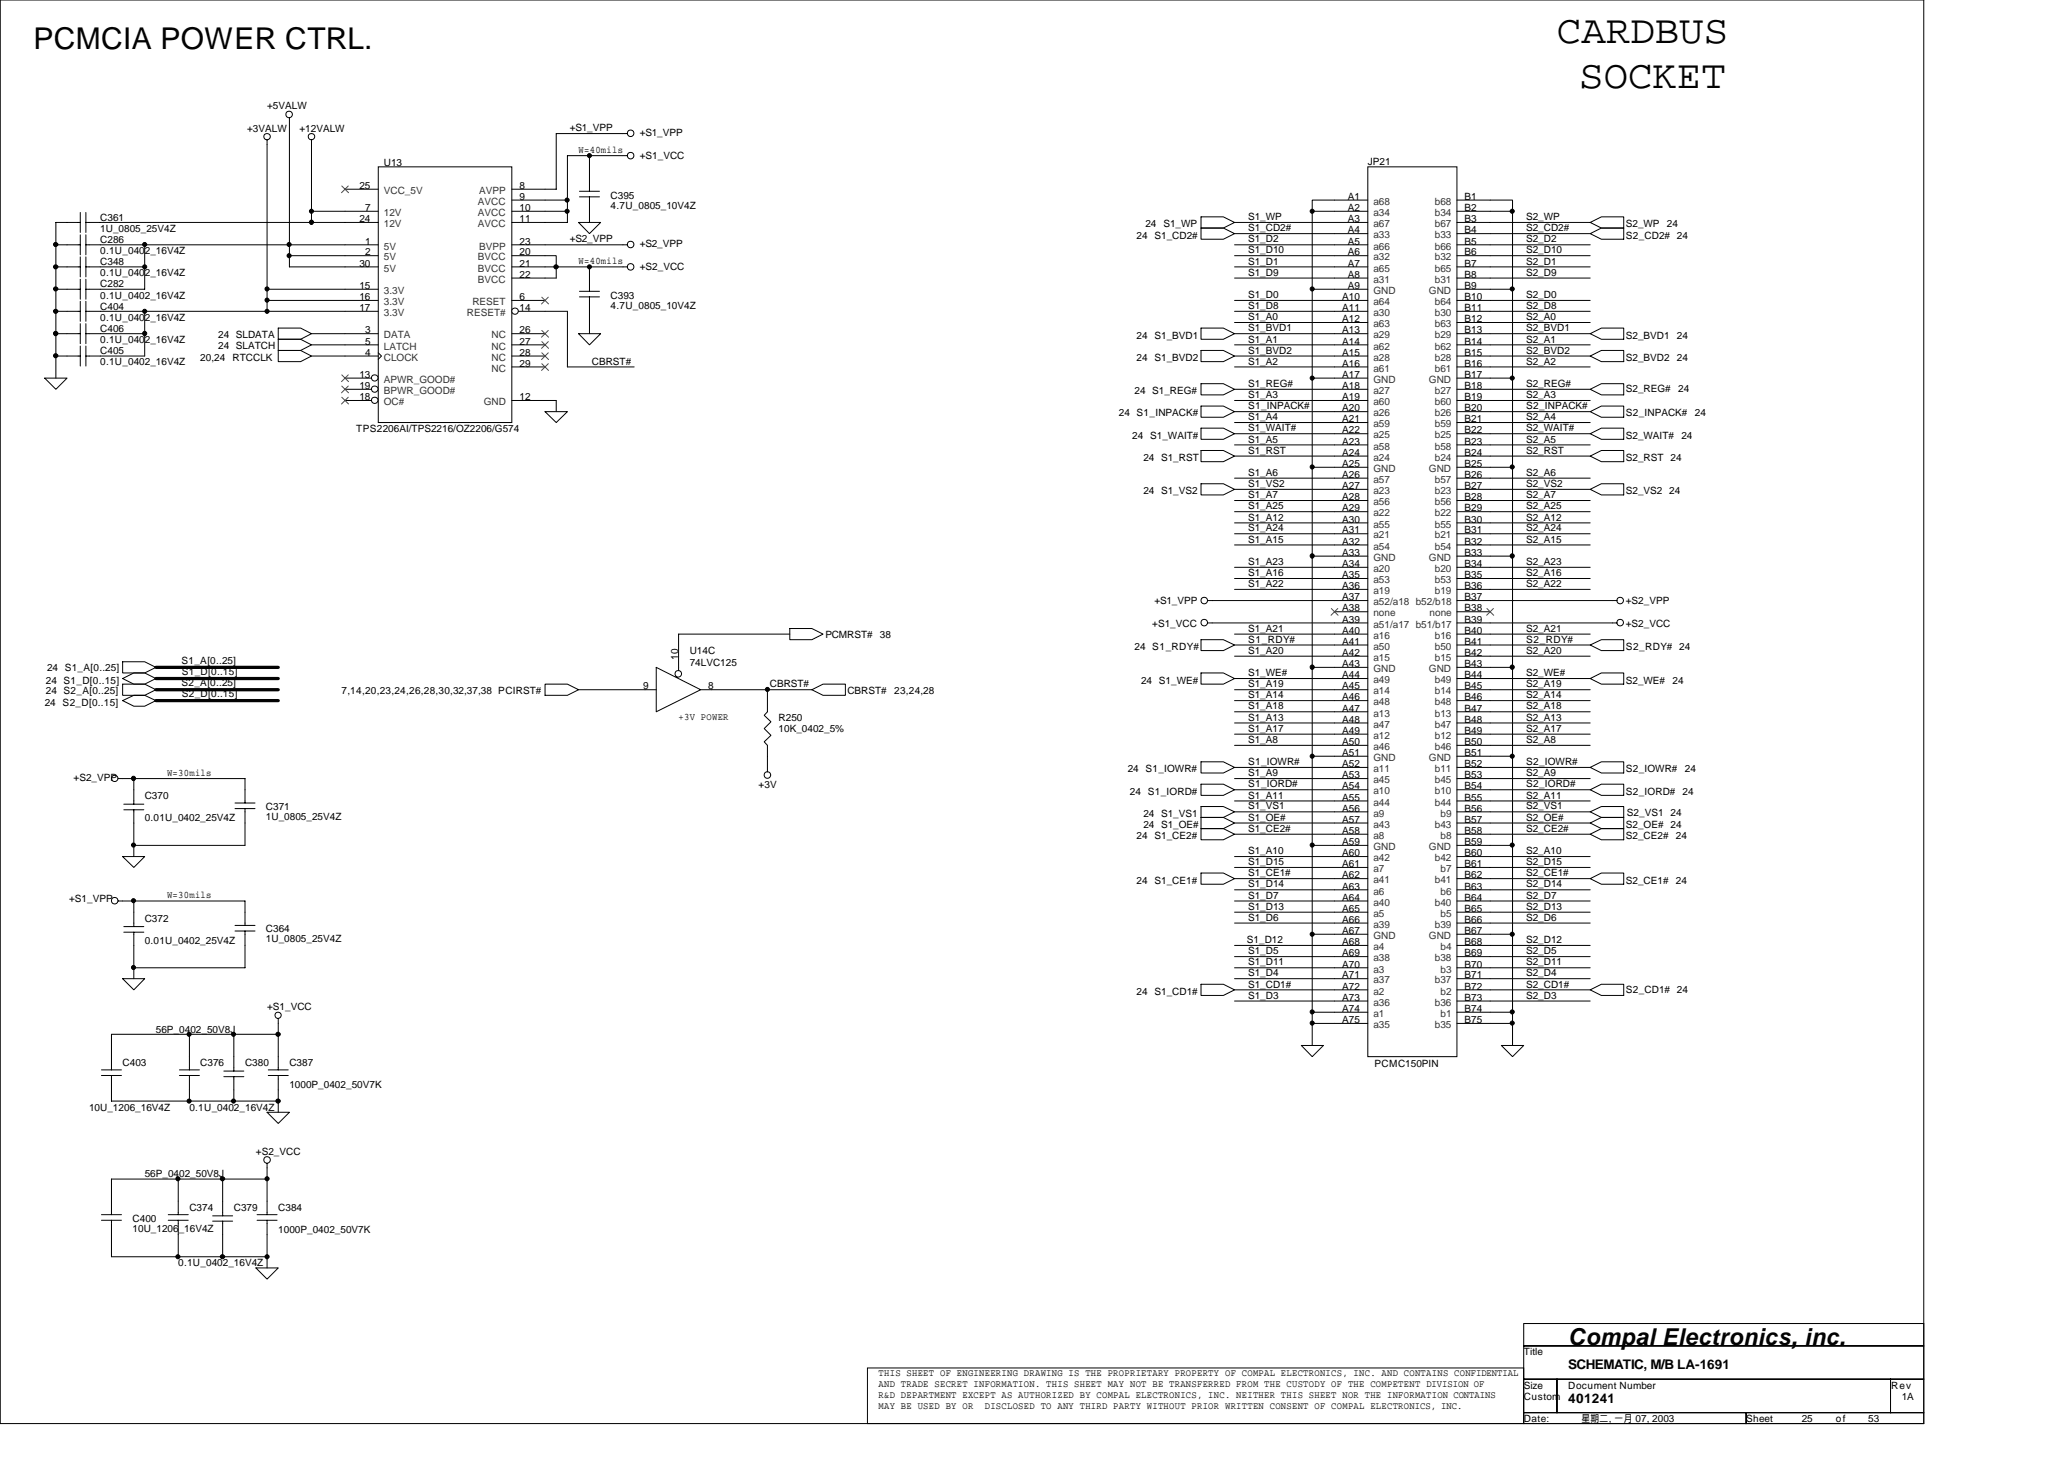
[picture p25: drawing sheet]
<svg xmlns="http://www.w3.org/2000/svg" width="297mm" height="210mm" viewBox="0 0 297 210" stroke-linecap="round" stroke-linejoin="round" font-family="sans-serif">
<defs><g id="words">
<g font-size="5.8">
<text x="224.1" y="6.2">CARDBUS</text>
<text x="227.3" y="12.6">SOCKET</text>
</g>
<text font-size="4.3" x="4.8" y="7.1">PCMCIA POWER CTRL.</text>
<text font-size="3.3" x="225.7" y="193.5">Compal Electronics, inc.</text>
<g font-size="1.9">
<text x="225.7" y="197">SCHEMATIC, M/B LA-1691</text>
<text x="225.7" y="201.8">401241</text>
</g>
<g font-size="1.4">
<text x="38.4" y="15.7">+5VALW</text>
<text x="35.6" y="19">+3VALW</text>
<text x="43.1" y="19">+12VALW</text>
<text x="55.2" y="23.9">U13</text>
<text x="82" y="18.9">+S1_VPP</text>
<text x="83.3" y="22">W=40mils</text>
<text x="92.1" y="22.8">+S1_VCC</text>
<text x="92.1" y="19.6">+S1_VPP</text>
<text x="196.8" y="23.7">JP21</text>
<text x="51.7" y="27.2">25</text>
<text x="74.8" y="28.7">9</text>
<text x="74.8" y="27.2">8</text>
<text x="87.9" y="28.6">C395</text>
<text x="194" y="28.7">A1</text>
<text x="210.8" y="28.7">B1</text>
<text x="14.4" y="31.7">C361</text>
<text x="14.4" y="33.4">1U_0805_25V4Z</text>
<text x="14.4" y="35">C286</text>
<text x="51.7" y="32">24</text>
<text x="52.5" y="35.2">1</text>
<text x="52.5" y="30.4">7</text>
<text x="74.8" y="30.4">10</text>
<text x="74.8" y="32">11</text>
<text x="74.8" y="35.2">23</text>
<text x="82" y="34.9">+S2_VPP</text>
<text x="87.9" y="30">4.7U_0805_10V4Z</text>
<text x="92.1" y="35.6">+S2_VPP</text>
<text x="163.6" y="34.3">24 S1_CD2#</text>
<text x="164.8" y="32.7">24 S1_WP</text>
<text x="179.6" y="33.3">S1_CD2#</text>
<text x="179.6" y="34.9">S1_D2</text>
<text x="179.6" y="31.7">S1_WP</text>
<text x="194" y="35.2">A5</text>
<text x="194" y="33.6">A4</text>
<text x="194" y="32">A3</text>
<text x="194" y="30.4">A2</text>
<text x="210.8" y="35.2">B5</text>
<text x="210.8" y="33.6">B4</text>
<text x="210.8" y="32">B3</text>
<text x="210.8" y="30.4">B2</text>
<text x="219.6" y="33.3">S2_CD2#</text>
<text x="219.6" y="34.9">S2_D2</text>
<text x="219.6" y="31.7">S2_WP</text>
<text x="234" y="34.3">S2_CD2# 24</text>
<text x="234" y="32.7">S2_WP</text>
<text x="239.9" y="32.7">24</text>
<text x="14.4" y="38.1">C348</text>
<text x="14.4" y="39.8">0.1U_0402_16V4Z</text>
<text x="14.4" y="41.4">C282</text>
<text x="14.4" y="36.6">0.1U_0402_16V4Z</text>
<text x="51.7" y="38.4">30</text>
<text x="51.7" y="41.6">15</text>
<text x="52.5" y="36.7">2</text>
<text x="74.8" y="36.7">20</text>
<text x="74.8" y="38.4">21</text>
<text x="74.8" y="40">22</text>
<text x="83.3" y="38">W=40mils</text>
<text x="92.1" y="38.8">+S2_VCC</text>
<text x="179.6" y="38.1">S1_D1</text>
<text x="179.6" y="36.4">S1_D10</text>
<text x="179.6" y="39.7">S1_D9</text>
<text x="194" y="40">A8</text>
<text x="194" y="38.4">A7</text>
<text x="194" y="36.7">A6</text>
<text x="194" y="41.6">A9</text>
<text x="210.8" y="40">B8</text>
<text x="210.8" y="38.4">B7</text>
<text x="210.8" y="36.7">B6</text>
<text x="210.8" y="41.6">B9</text>
<text x="219.6" y="36.4">S2_D10</text>
<text x="219.6" y="38.1">S2_D1</text>
<text x="219.6" y="39.7">S2_D9</text>
<text x="14.4" y="43">0.1U_0402_16V4Z</text>
<text x="14.4" y="47.8">C406</text>
<text x="14.4" y="44.6">C404</text>
<text x="14.4" y="46.1">0.1U_0402_16V4Z</text>
<text x="51.7" y="43.2">16</text>
<text x="51.7" y="44.7">17</text>
<text x="52.5" y="48">3</text>
<text x="74.8" y="44.7">14</text>
<text x="74.8" y="48">26</text>
<text x="74.8" y="43.2">6</text>
<text x="87.9" y="43">C393</text>
<text x="87.9" y="44.4">4.7U_0805_10V4Z</text>
<text x="179.6" y="46.1">S1_A0</text>
<text x="179.6" y="47.7">S1_BVD1</text>
<text x="179.6" y="42.9">S1_D0</text>
<text x="179.6" y="44.4">S1_D8</text>
<text x="193.2" y="48">A13</text>
<text x="193.2" y="46.4">A12</text>
<text x="193.2" y="44.7">A11</text>
<text x="193.2" y="43.2">A10</text>
<text x="210.8" y="48">B13</text>
<text x="210.8" y="46.4">B12</text>
<text x="210.8" y="44.7">B11</text>
<text x="210.8" y="43.2">B10</text>
<text x="219.6" y="46.1">S2_A0</text>
<text x="219.6" y="44.4">S2_D8</text>
<text x="219.6" y="42.9">S2_D0</text>
<text x="219.6" y="47.7">S2_BVD1</text>
<text x="14.4" y="49.4">0.1U_0402_16V4Z</text>
<text x="14.4" y="51">C405</text>
<text x="14.4" y="52.6">0.1U_0402_16V4Z</text>
<text x="28.8" y="51.9">20,24</text>
<text x="31.4" y="48.6">24 SLDATA</text>
<text x="31.4" y="50.2">24 SLATCH</text>
<text x="33.5" y="51.9">RTCCLK</text>
<text x="52.5" y="49.6">5</text>
<text x="52.5" y="51.2">4</text>
<text x="74.8" y="49.6">27</text>
<text x="74.8" y="51.2">28</text>
<text x="74.8" y="52.7">29</text>
<text x="85.2" y="52.5">CBRST#</text>
<text x="163.6" y="51.9">24 S1_BVD2</text>
<text x="163.6" y="48.7">24 S1_BVD1</text>
<text x="179.6" y="50.9">S1_BVD2</text>
<text x="179.6" y="49.3">S1_A1</text>
<text x="179.6" y="52.5">S1_A2</text>
<text x="193.2" y="52.7">A16</text>
<text x="193.2" y="51.2">A15</text>
<text x="193.2" y="49.6">A14</text>
<text x="210.8" y="52.7">B16</text>
<text x="210.8" y="51.2">B15</text>
<text x="210.8" y="49.6">B14</text>
<text x="219.6" y="52.5">S2_A2</text>
<text x="219.6" y="50.9">S2_BVD2</text>
<text x="219.6" y="49.3">S2_A1</text>
<text x="234" y="48.7">S2_BVD1</text>
<text x="234" y="51.9">S2_BVD2</text>
<text x="241.3" y="48.7">24</text>
<text x="241.3" y="51.9">24</text>
<text x="51.7" y="56">19</text>
<text x="51.7" y="54.4">13</text>
<text x="51.7" y="57.6">18</text>
<text x="74.8" y="57.6">12</text>
<text x="161" y="59.9">24 S1_INPACK#</text>
<text x="163.3" y="56.7">24 S1_REG#</text>
<text x="179.6" y="55.7">S1_REG#</text>
<text x="179.6" y="58.9">S1_INPACK#</text>
<text x="179.6" y="57.3">S1_A3</text>
<text x="193.2" y="54.4">A17</text>
<text x="193.2" y="59.2">A20</text>
<text x="193.2" y="57.6">A19</text>
<text x="193.2" y="56">A18</text>
<text x="210.8" y="54.4">B17</text>
<text x="210.8" y="59.2">B20</text>
<text x="210.8" y="57.6">B19</text>
<text x="210.8" y="56">B18</text>
<text x="219.6" y="58.9">S2_INPACK#</text>
<text x="219.6" y="57.3">S2_A3</text>
<text x="219.6" y="55.7">S2_REG#</text>
<text x="234" y="56.4">S2_REG#</text>
<text x="234" y="59.9">S2_INPACK#</text>
<text x="241.5" y="56.4">24</text>
<text x="243.9" y="59.9">24</text>
<text x="51.3" y="62.1">TPS2206AI/TPS2216/OZ2206/G574</text>
<text x="162.9" y="63.1">24 S1_WAIT#</text>
<text x="179.6" y="65.3">S1_RST</text>
<text x="179.6" y="63.7">S1_A5</text>
<text x="179.6" y="60.5">S1_A4</text>
<text x="179.6" y="62.1">S1_WAIT#</text>
<text x="193.2" y="65.6">A24</text>
<text x="193.2" y="64">A23</text>
<text x="193.2" y="62.4">A22</text>
<text x="193.2" y="60.7">A21</text>
<text x="210.8" y="65.6">B24</text>
<text x="210.8" y="64">B23</text>
<text x="210.8" y="62.4">B22</text>
<text x="210.8" y="60.7">B21</text>
<text x="219.6" y="65.3">S2_RST</text>
<text x="219.6" y="62.1">S2_WAIT#</text>
<text x="219.6" y="60.5">S2_A4</text>
<text x="219.6" y="63.7">S2_A5</text>
<text x="234" y="63.1">S2_WAIT#</text>
<text x="242" y="63.1">24</text>
<text x="164.5" y="66.3">24 S1_RST</text>
<text x="164.5" y="71.1">24 S1_VS2</text>
<text x="179.6" y="70.1">S1_VS2</text>
<text x="179.6" y="71.7">S1_A7</text>
<text x="179.6" y="68.5">S1_A6</text>
<text x="193.2" y="67.2">A25</text>
<text x="193.2" y="72">A28</text>
<text x="193.2" y="70.4">A27</text>
<text x="193.2" y="68.7">A26</text>
<text x="210.8" y="67.2">B25</text>
<text x="210.8" y="72">B28</text>
<text x="210.8" y="70.4">B27</text>
<text x="210.8" y="68.7">B26</text>
<text x="219.6" y="70.1">S2_VS2</text>
<text x="219.6" y="71.7">S2_A7</text>
<text x="219.6" y="68.5">S2_A6</text>
<text x="234" y="71.1">S2_VS2 24</text>
<text x="234" y="66.3">S2_RST 24</text>
<text x="179.6" y="73.3">S1_A25</text>
<text x="179.6" y="74.9">S1_A12</text>
<text x="179.6" y="76.5">S1_A24</text>
<text x="193.2" y="76.8">A31</text>
<text x="193.2" y="75.2">A30</text>
<text x="193.2" y="73.6">A29</text>
<text x="210.8" y="76.8">B31</text>
<text x="210.8" y="75.2">B30</text>
<text x="210.8" y="73.6">B29</text>
<text x="219.6" y="74.9">S2_A12</text>
<text x="219.6" y="73.3">S2_A25</text>
<text x="219.6" y="76.5">S2_A24</text>
<text x="179.6" y="78.1">S1_A15</text>
<text x="179.6" y="82.9">S1_A16</text>
<text x="179.6" y="81.3">S1_A23</text>
<text x="193.2" y="80">A33</text>
<text x="193.2" y="83.2">A35</text>
<text x="193.2" y="81.6">A34</text>
<text x="193.2" y="78.4">A32</text>
<text x="210.8" y="80">B33</text>
<text x="210.8" y="83.2">B35</text>
<text x="210.8" y="81.6">B34</text>
<text x="210.8" y="78.4">B32</text>
<text x="219.6" y="82.9">S2_A16</text>
<text x="219.6" y="78.1">S2_A15</text>
<text x="219.6" y="81.3">S2_A23</text>
<text x="166.2" y="87">+S1_VPP</text>
<text x="179.6" y="84.5">S1_A22</text>
<text x="193.2" y="89.6">A39</text>
<text x="193.2" y="88">A38</text>
<text x="193.2" y="86.4">A37</text>
<text x="193.2" y="84.8">A36</text>
<text x="210.8" y="89.6">B39</text>
<text x="210.8" y="86.4">B37</text>
<text x="210.8" y="84.8">B36</text>
<text x="210.8" y="88">B38</text>
<text x="219.6" y="84.5">S2_A22</text>
<text x="234" y="87">+S2_VPP</text>
<text x="26.1" y="95.5">S1_A[0..25]</text>
<text x="97.6" y="94.9" transform="rotate(-90 97.6 94.9)">10</text>
<text x="99.3" y="94.1">U14C</text>
<text x="99.3" y="95.8">74LVC125</text>
<text x="118.8" y="91.8">PCMRST#</text>
<text x="126.6" y="91.8">38</text>
<text x="163.3" y="93.5">24 S1_RDY#</text>
<text x="165.8" y="90.2">+S1_VCC</text>
<text x="179.6" y="90.9">S1_A21</text>
<text x="179.6" y="94.1">S1_A20</text>
<text x="179.6" y="92.5">S1_RDY#</text>
<text x="193.2" y="96">A43</text>
<text x="193.2" y="94.4">A42</text>
<text x="193.2" y="91.2">A40</text>
<text x="193.2" y="92.8">A41</text>
<text x="210.8" y="96">B43</text>
<text x="210.8" y="94.4">B42</text>
<text x="210.8" y="91.2">B40</text>
<text x="210.8" y="92.8">B41</text>
<text x="219.6" y="92.5">S2_RDY#</text>
<text x="219.6" y="94.1">S2_A20</text>
<text x="219.6" y="90.9">S2_A21</text>
<text x="234" y="93.5">S2_RDY# 24</text>
<text x="234" y="90.2">+S2_VCC</text>
<text x="6.4" y="101.5">24 S2_D[0..15]</text>
<text x="6.6" y="98.3">24 S1_D[0..15]</text>
<text x="6.6" y="99.8">24 S2_A[0..25]</text>
<text x="6.8" y="96.6">24 S1_A[0..25]</text>
<text x="26.1" y="98.8">S2_A[0..25]</text>
<text x="26.2" y="100.3">S2_D[0..15]</text>
<text x="26.2" y="97.2">S1_D[0..15]</text>
<text x="49.1" y="99.8">7,14,20,23,24,26,28,30,32,37,38 PCIRST#</text>
<text x="92.5" y="99.2">9</text>
<text x="101.9" y="99.2">8</text>
<text x="110.8" y="98.9">CBRST#</text>
<text x="122" y="99.8">CBRST#</text>
<text x="128.7" y="99.8">23,24,28</text>
<text x="164.2" y="98.3">24 S1_WE#</text>
<text x="179.6" y="98.9">S1_A19</text>
<text x="179.6" y="97.3">S1_WE#</text>
<text x="179.6" y="100.5">S1_A14</text>
<text x="193.2" y="99.2">A45</text>
<text x="193.2" y="100.8">A46</text>
<text x="193.2" y="97.6">A44</text>
<text x="210.8" y="99.2">B45</text>
<text x="210.8" y="100.8">B46</text>
<text x="210.8" y="97.6">B44</text>
<text x="219.6" y="98.9">S2_A19</text>
<text x="219.6" y="100.5">S2_A14</text>
<text x="219.6" y="97.3">S2_WE#</text>
<text x="234" y="98.3">S2_WE#</text>
<text x="240.7" y="98.3">24</text>
<text x="97.7" y="103.6">+3V POWER</text>
<text x="112.1" y="103.8">R250</text>
<text x="112.1" y="105.4">10K_0402_5%</text>
<text x="179.6" y="106.9">S1_A8</text>
<text x="179.6" y="103.7">S1_A13</text>
<text x="179.6" y="102.1">S1_A18</text>
<text x="179.6" y="105.3">S1_A17</text>
<text x="193.2" y="105.6">A49</text>
<text x="193.2" y="107.2">A50</text>
<text x="193.2" y="102.4">A47</text>
<text x="193.2" y="104">A48</text>
<text x="210.8" y="105.6">B49</text>
<text x="210.8" y="107.2">B50</text>
<text x="210.8" y="102.4">B47</text>
<text x="210.8" y="104">B48</text>
<text x="219.6" y="102.1">S2_A18</text>
<text x="219.6" y="106.9">S2_A8</text>
<text x="219.6" y="105.3">S2_A17</text>
<text x="219.6" y="103.7">S2_A13</text>
<text x="10.6" y="112.4">+S2_VPP</text>
<text x="24" y="111.6">W=30mils</text>
<text x="109.2" y="113.4">+3V</text>
<text x="162.3" y="111.1">24 S1_IOWR#</text>
<text x="179.6" y="113.3">S1_IORD#</text>
<text x="179.6" y="110.1">S1_IOWR#</text>
<text x="179.6" y="111.7">S1_A9</text>
<text x="193.2" y="113.6">A54</text>
<text x="193.2" y="108.8">A51</text>
<text x="193.2" y="110.4">A52</text>
<text x="193.2" y="112">A53</text>
<text x="210.8" y="113.6">B54</text>
<text x="210.8" y="108.8">B51</text>
<text x="210.8" y="110.4">B52</text>
<text x="210.8" y="112">B53</text>
<text x="219.6" y="113.3">S2_IORD#</text>
<text x="219.6" y="111.7">S2_A9</text>
<text x="219.6" y="110.1">S2_IOWR#</text>
<text x="234" y="111.1">S2_IOWR#</text>
<text x="242.5" y="111.1">24</text>
<text x="20.8" y="115">C370</text>
<text x="20.8" y="118.2">0.01U_0402_25V4Z</text>
<text x="38.3" y="116.6">C371</text>
<text x="38.3" y="118">1U_0805_25V4Z</text>
<text x="162.6" y="114.3">24 S1_IORD#</text>
<text x="164.5" y="119.1">24 S1_OE#</text>
<text x="164.5" y="117.5">24 S1_VS1</text>
<text x="179.6" y="116.5">S1_VS1</text>
<text x="179.6" y="119.7">S1_CE2#</text>
<text x="179.6" y="114.9">S1_A11</text>
<text x="179.6" y="118.1">S1_OE#</text>
<text x="193.2" y="120">A58</text>
<text x="193.2" y="116.8">A56</text>
<text x="193.2" y="118.4">A57</text>
<text x="193.2" y="115.2">A55</text>
<text x="210.8" y="118.4">B57</text>
<text x="210.8" y="115.2">B55</text>
<text x="210.8" y="120">B58</text>
<text x="210.8" y="116.8">B56</text>
<text x="219.6" y="116.5">S2_VS1</text>
<text x="219.6" y="119.7">S2_CE2#</text>
<text x="219.6" y="114.9">S2_A11</text>
<text x="219.6" y="118.1">S2_OE#</text>
<text x="234" y="114.3">S2_IORD#</text>
<text x="234" y="119.1">S2_OE# 24</text>
<text x="234.1" y="117.4">S2_VS1 24</text>
<text x="242.1" y="114.3">24</text>
<text x="163.6" y="120.7">24 S1_CE2#</text>
<text x="179.6" y="124.5">S1_D15</text>
<text x="179.6" y="122.9">S1_A10</text>
<text x="193.2" y="124.8">A61</text>
<text x="193.2" y="121.6">A59</text>
<text x="193.2" y="123.2">A60</text>
<text x="210.8" y="121.6">B59</text>
<text x="210.8" y="123.2">B60</text>
<text x="210.8" y="124.8">B61</text>
<text x="219.6" y="122.9">S2_A10</text>
<text x="219.6" y="124.5">S2_D15</text>
<text x="234" y="120.7">S2_CE2#</text>
<text x="241.2" y="120.7">24</text>
<text x="9.9" y="129.8">+S1_VPP</text>
<text x="24" y="129.2">W=30mils</text>
<text x="163.6" y="127.1">24 S1_CE1#</text>
<text x="179.6" y="129.3">S1_D7</text>
<text x="179.6" y="127.7">S1_D14</text>
<text x="179.6" y="130.9">S1_D13</text>
<text x="179.6" y="126.1">S1_CE1#</text>
<text x="193.2" y="131.2">A65</text>
<text x="193.2" y="128">A63</text>
<text x="193.2" y="129.6">A64</text>
<text x="193.2" y="126.4">A62</text>
<text x="210.8" y="129.6">B64</text>
<text x="210.8" y="126.4">B62</text>
<text x="210.8" y="131.2">B65</text>
<text x="210.8" y="128">B63</text>
<text x="219.6" y="129.3">S2_D7</text>
<text x="219.6" y="126.1">S2_CE1#</text>
<text x="219.6" y="130.9">S2_D13</text>
<text x="219.6" y="127.7">S2_D14</text>
<text x="234" y="127.1">S2_CE1#</text>
<text x="241.2" y="127.1">24</text>
<text x="20.8" y="132.6">C372</text>
<text x="20.8" y="135.8">0.01U_0402_25V4Z</text>
<text x="38.3" y="134.2">C364</text>
<text x="38.3" y="135.6">1U_0805_25V4Z</text>
<text x="179.4" y="135.7">S1_D12</text>
<text x="179.6" y="132.5">S1_D6</text>
<text x="179.6" y="137.3">S1_D5</text>
<text x="193.2" y="136">A68</text>
<text x="193.2" y="137.6">A69</text>
<text x="193.2" y="134.4">A67</text>
<text x="193.2" y="132.8">A66</text>
<text x="210.8" y="137.6">B69</text>
<text x="210.8" y="134.4">B67</text>
<text x="210.8" y="132.8">B66</text>
<text x="210.8" y="136">B68</text>
<text x="219.6" y="137.3">S2_D5</text>
<text x="219.6" y="132.5">S2_D6</text>
<text x="219.6" y="135.7">S2_D12</text>
<text x="163.6" y="143.1">24 S1_CD1#</text>
<text x="179.6" y="142.1">S1_CD1#</text>
<text x="179.6" y="143.7">S1_D3</text>
<text x="179.6" y="140.5">S1_D4</text>
<text x="179.6" y="138.9">S1_D11</text>
<text x="193.2" y="142.4">A72</text>
<text x="193.2" y="144">A73</text>
<text x="193.2" y="139.2">A70</text>
<text x="193.2" y="140.8">A71</text>
<text x="210.8" y="144">B73</text>
<text x="210.8" y="140.8">B71</text>
<text x="210.8" y="142.4">B72</text>
<text x="210.8" y="139.2">B70</text>
<text x="219.6" y="140.5">S2_D4</text>
<text x="219.6" y="142.1">S2_CD1#</text>
<text x="219.6" y="138.9">S2_D11</text>
<text x="219.6" y="143.7">S2_D3</text>
<text x="234" y="142.8">S2_CD1# 24</text>
<text x="22.4" y="148.6">56P_0402_50V8J</text>
<text x="38.4" y="145.4">+S1_VCC</text>
<text x="193.2" y="145.6">A74</text>
<text x="193.2" y="147.2">A75</text>
<text x="210.8" y="147.2">B75</text>
<text x="210.8" y="145.6">B74</text>
<text x="17.6" y="153.4">C403</text>
<text x="28.8" y="153.4">C376</text>
<text x="35.3" y="153.4">C380</text>
<text x="41.7" y="153.4">C387</text>
<text x="197.8" y="153.5">PCMC150PIN</text>
<text x="12.8" y="159.8">10U_1206_16V4Z</text>
<text x="27.3" y="159.8">0.1U_0402_16V4Z</text>
<text x="41.7" y="156.6">1000P_0402_50V7K</text>
<text x="36.8" y="166.2">+S2_VCC</text>
<text x="20.8" y="169.4">56P_0402_50V8J</text>
<text x="19.1" y="175.8">C400</text>
<text x="19.1" y="177.2">10U_1206_16V4Z</text>
<text x="27.3" y="174.2">C374</text>
<text x="33.7" y="174.2">C379</text>
<text x="40" y="174.2">C384</text>
<text x="40" y="177.4">1000P_0402_50V7K</text>
<text x="25.7" y="182.2">0.1U_0402_16V4Z</text>
<text x="126.4" y="198">THIS SHEET OF ENGINEERING DRAWING IS THE PROPRIETARY PROPERTY OF COMPAL ELECTRONICS, INC. AND CONTAINS CONFIDENTIAL</text>
<text x="219.3" y="195">Title</text>
<text x="126.4" y="199.6">AND TRADE SECRET INFORMATION. THIS SHEET MAY NOT BE TRANSFERRED FROM THE CUSTODY OF THE COMPETENT DIVISION OF</text>
<text x="126.4" y="201.1">R&amp;D DEPARTMENT EXCEPT AS AUTHORIZED BY COMPAL ELECTRONICS, INC. NEITHER THIS SHEET NOR THE INFORMATION CONTAINS</text>
<text x="126.4" y="202.7">MAY BE USED BY OR</text>
<text x="141.7" y="202.7">DISCLOSED TO ANY THIRD PARTY WITHOUT PRIOR WRITTEN CONSENT OF COMPAL ELECTRONICS, INC.</text>
<text x="219.3" y="201.4">Custom</text>
<text x="219.3" y="199.8">Size</text>
<text x="225.7" y="199.8">Document Number</text>
<text x="272.2" y="199.8">Rev</text>
<text x="273.7" y="201.4">1A</text>
<text x="219.3" y="204.6">Date:</text>
<text x="227.6" y="204.6">星期二 一月 07, 2003</text>
<text x="231.5" y="204.6">,</text>
<text x="251.3" y="204.6">Sheet</text>
<text x="259.3" y="204.6">25</text>
<text x="264.2" y="204.6">of</text>
<text x="268.9" y="204.6">53</text>
</g>
<g font-size="1.4" fill="#333">
<text x="55.2" y="27.9">VCC_5V</text>
<text x="68.8" y="29.5">AVCC</text>
<text x="69" y="27.9">AVPP</text>
<text x="197.7" y="29.5">a68</text>
<text x="206.5" y="29.5">b68</text>
<text x="55.2" y="32.7">12V</text>
<text x="55.2" y="35.9">5V</text>
<text x="55.2" y="31.1">12V</text>
<text x="68.8" y="31.1">AVCC</text>
<text x="68.8" y="32.7">AVCC</text>
<text x="69" y="35.9">BVPP</text>
<text x="197.7" y="35.9">a66</text>
<text x="197.7" y="34.3">a33</text>
<text x="197.7" y="32.7">a67</text>
<text x="197.7" y="31.1">a34</text>
<text x="206.5" y="35.9">b66</text>
<text x="206.5" y="34.3">b33</text>
<text x="206.5" y="32.7">b67</text>
<text x="206.5" y="31.1">b34</text>
<text x="55.2" y="37.5">5V</text>
<text x="55.2" y="39.1">5V</text>
<text x="68.8" y="37.5">BVCC</text>
<text x="68.8" y="39.1">BVCC</text>
<text x="68.8" y="40.7">BVCC</text>
<text x="197.7" y="40.7">a31</text>
<text x="197.7" y="39.1">a65</text>
<text x="197.7" y="37.5">a32</text>
<text x="206.5" y="40.7">b31</text>
<text x="206.5" y="39.1">b65</text>
<text x="206.5" y="37.5">b32</text>
<text x="55.2" y="42.3">3.3V</text>
<text x="55.2" y="43.9">3.3V</text>
<text x="55.2" y="45.5">3.3V</text>
<text x="67.2" y="45.5">RESET#</text>
<text x="68" y="43.9">RESET</text>
<text x="197.7" y="47.1">a63</text>
<text x="197.7" y="45.5">a30</text>
<text x="197.7" y="43.9">a64</text>
<text x="197.7" y="42.3">GND</text>
<text x="205.7" y="42.3">GND</text>
<text x="206.5" y="47.1">b63</text>
<text x="206.5" y="45.5">b30</text>
<text x="206.5" y="43.9">b64</text>
<text x="55.2" y="48.7">DATA</text>
<text x="55.2" y="50.3">LATCH</text>
<text x="55.2" y="51.9">CLOCK</text>
<text x="70.7" y="48.7">NC</text>
<text x="70.7" y="50.3">NC</text>
<text x="70.7" y="51.9">NC</text>
<text x="70.7" y="53.5">NC</text>
<text x="197.7" y="53.5">a61</text>
<text x="197.7" y="51.9">a28</text>
<text x="197.7" y="50.3">a62</text>
<text x="197.7" y="48.7">a29</text>
<text x="206.5" y="53.5">b61</text>
<text x="206.5" y="51.9">b28</text>
<text x="206.5" y="50.3">b62</text>
<text x="206.5" y="48.7">b29</text>
<text x="55.2" y="56.7">BPWR_GOOD#</text>
<text x="55.2" y="55.1">APWR_GOOD#</text>
<text x="55.2" y="58.3">OC#</text>
<text x="69.6" y="58.3">GND</text>
<text x="197.7" y="55.1">GND</text>
<text x="197.7" y="59.9">a26</text>
<text x="197.7" y="58.3">a60</text>
<text x="197.7" y="56.7">a27</text>
<text x="205.7" y="55.1">GND</text>
<text x="206.5" y="59.9">b26</text>
<text x="206.5" y="58.3">b60</text>
<text x="206.5" y="56.7">b27</text>
<text x="197.7" y="64.7">a58</text>
<text x="197.7" y="63.1">a25</text>
<text x="197.7" y="61.5">a59</text>
<text x="206.5" y="64.7">b58</text>
<text x="206.5" y="63.1">b25</text>
<text x="206.5" y="61.5">b59</text>
<text x="197.7" y="67.9">GND</text>
<text x="197.7" y="71.1">a23</text>
<text x="197.7" y="69.5">a57</text>
<text x="197.7" y="66.3">a24</text>
<text x="205.7" y="67.9">GND</text>
<text x="206.5" y="71.1">b23</text>
<text x="206.5" y="69.5">b57</text>
<text x="206.5" y="66.3">b24</text>
<text x="197.7" y="77.5">a21</text>
<text x="197.7" y="75.9">a55</text>
<text x="197.7" y="74.3">a22</text>
<text x="197.7" y="72.7">a56</text>
<text x="206.5" y="77.5">b21</text>
<text x="206.5" y="75.9">b55</text>
<text x="206.5" y="74.3">b22</text>
<text x="206.5" y="72.7">b56</text>
<text x="197.7" y="80.7">GND</text>
<text x="197.7" y="83.9">a53</text>
<text x="197.7" y="82.3">a20</text>
<text x="197.7" y="79.1">a54</text>
<text x="205.7" y="80.7">GND</text>
<text x="206.5" y="83.9">b53</text>
<text x="206.5" y="82.3">b20</text>
<text x="206.5" y="79.1">b54</text>
<text x="197.7" y="88.7">none</text>
<text x="197.7" y="87.1">a52/a18 b52/b18</text>
<text x="197.7" y="85.5">a19</text>
<text x="205.7" y="88.7">none</text>
<text x="206.5" y="85.5">b19</text>
<text x="197.7" y="95.1">a15</text>
<text x="197.7" y="91.9">a16</text>
<text x="197.7" y="93.5">a50</text>
<text x="197.7" y="90.3">a51/a17 b51/b17</text>
<text x="206.5" y="95.1">b15</text>
<text x="206.5" y="91.9">b16</text>
<text x="206.5" y="93.5">b50</text>
<text x="197.7" y="96.7">GND</text>
<text x="197.7" y="99.9">a14</text>
<text x="197.7" y="101.5">a48</text>
<text x="197.7" y="98.3">a49</text>
<text x="205.7" y="96.7">GND</text>
<text x="206.5" y="99.9">b14</text>
<text x="206.5" y="101.5">b48</text>
<text x="206.5" y="98.3">b49</text>
<text x="197.7" y="106.3">a12</text>
<text x="197.7" y="107.9">a46</text>
<text x="197.7" y="103.1">a13</text>
<text x="197.7" y="104.7">a47</text>
<text x="206.5" y="106.3">b12</text>
<text x="206.5" y="107.9">b46</text>
<text x="206.5" y="103.1">b13</text>
<text x="206.5" y="104.7">b47</text>
<text x="197.7" y="109.5">GND</text>
<text x="197.7" y="111.1">a11</text>
<text x="197.7" y="112.7">a45</text>
<text x="205.7" y="109.5">GND</text>
<text x="206.5" y="111.1">b11</text>
<text x="206.5" y="112.7">b45</text>
<text x="197.7" y="117.5">a9</text>
<text x="197.7" y="119.1">a43</text>
<text x="197.7" y="114.3">a10</text>
<text x="197.7" y="115.9">a44</text>
<text x="206.5" y="119.1">b43</text>
<text x="206.5" y="114.3">b10</text>
<text x="206.5" y="115.9">b44</text>
<text x="207.3" y="117.5">b9</text>
<text x="197.7" y="125.5">a7</text>
<text x="197.7" y="122.3">GND</text>
<text x="197.7" y="120.7">a8</text>
<text x="197.7" y="123.9">a42</text>
<text x="205.7" y="122.3">GND</text>
<text x="206.5" y="123.9">b42</text>
<text x="207.3" y="125.5">b7</text>
<text x="207.3" y="120.7">b8</text>
<text x="197.7" y="131.9">a5</text>
<text x="197.7" y="128.7">a6</text>
<text x="197.7" y="130.3">a40</text>
<text x="197.7" y="127.1">a41</text>
<text x="206.5" y="130.3">b40</text>
<text x="206.5" y="127.1">b41</text>
<text x="207.3" y="131.9">b5</text>
<text x="207.3" y="128.7">b6</text>
<text x="197.7" y="136.7">a4</text>
<text x="197.7" y="135.1">GND</text>
<text x="197.7" y="133.5">a39</text>
<text x="205.7" y="135.1">GND</text>
<text x="206.5" y="133.5">b39</text>
<text x="207.3" y="136.7">b4</text>
<text x="197.7" y="143.1">a2</text>
<text x="197.7" y="139.9">a3</text>
<text x="197.7" y="141.5">a37</text>
<text x="197.7" y="138.3">a38</text>
<text x="206.5" y="141.5">b37</text>
<text x="206.5" y="138.3">b38</text>
<text x="207.3" y="143.1">b2</text>
<text x="207.3" y="139.9">b3</text>
<text x="197.7" y="146.3">a1</text>
<text x="197.7" y="147.9">a35</text>
<text x="197.7" y="144.7">a36</text>
<text x="206.5" y="147.9">b35</text>
<text x="206.5" y="144.7">b36</text>
<text x="207.3" y="146.3">b1</text>
</g>
</g></defs>
<g fill="none" stroke="#000" stroke-width=".14">
<path d="M0 0h276.9v204.8h-276.9zM41.7 17v21.4h12.7M90.3 19.2h-10.3v8h-6.3M8 35.2h1.6M8 38.4h3.6M11.6 32h-3.6v22.4M11.6 30.6v2.8M11.6 37v2.8M12.4 32h32.4M12.4 38.4h8.4M12.4 30.6v2.8M12.4 37v2.8"/>
<path d="M14.4 35.2h40M20.8 35.2v6.4h-8.4M38.4 20.2v24.6M41.7 36.8h12.7M44.8 20.2v11.8h9.6M44.8 30.4h9.6M49.7 27.2h4.7M54.4 24h19.3v36.8h-19.3zM73.7 36.8h6.3v3.2h-6.3M73.7 30.4h8M73.7 35.2h16.6M73.7 38.4h16.6"/>
<path d="M73.7 28.8h8M83.3 32h3.1l-1.6 1.6zM83.4 28.3h2.9M83.4 27.5h2.9M84.8 22.4h-3.1v9.6h-8M84.8 28.3v3.7M84.8 38.4v3.5M90.3 22.4h-5.5v5.1M172.8 31.2h3.3l1.6 .8-1.6 .8h-3.3zM172.8 32.8h3.3l1.6 .8-1.6 .8h-3.3zM177.7 32h19.1M177.7 35.2h19.1"/>
<path d="M177.7 38.4h19.1M177.7 36.8h19.1M177.7 33.6h19.1M196.8 24h12.9v128h-12.9zM196.8 28.8h-8v1.6M196.8 30.4h-8v11.2M209.7 28.8h8v1.6M209.7 30.4h8v11.2M209.7 32h19.2M209.7 35.2h19.2M209.7 38.4h19.2M209.7 36.8h19.2"/>
<path d="M209.7 33.6h19.2M228.9 33.6l1.6-.8h3.2v1.6h-3.2zM228.9 32l1.6-.8h3.2v1.6h-3.2zM6.4 54.4h3.2l-1.6 1.6zM8 48h3.6M8 51.2h1.6M8 41.6h3.6M8 44.8h1.6M11.6 40.2v2.9M11.6 46.6v2.8M12.4 48h8.4M12.4 40.2v2.9"/>
<path d="M12.4 46.6v2.8M14.4 44.8h40M20.8 44.8v6.4h-6.4M38.4 41.6h16M38.4 43.2h16M40 47.2h3.3l1.5 .8-1.5 .8h-3.3zM40 48.8h3.3l1.5 .8-1.5 .8h-3.3zM40 50.4h3.3l1.5 .8-1.5 .8h-3.3zM44.8 48h9.6M44.8 49.6h9.6M44.8 51.2h9.6M54.4 50.8l.5 .4-.5 .5"/>
<path d="M73.7 48h4.7M73.7 49.6h4.7M73.7 51.2h4.7M73.7 52.8h4.7M73.7 43.2h4.7M78.4 59.2h3.3l-1.7 1.6zM78.4 57.6h1.6v1.6M78.4 44.8h3.3v8h9.6M83.3 48h3.1l-1.6 1.6zM83.4 42.7h2.9M83.4 41.9h2.9M84.8 42.7v5.3"/>
<path d="M172.8 55.2h3.3l1.6 .8-1.6 .8h-3.3zM172.8 50.4h3.3l1.6 .8-1.6 .8h-3.3zM172.8 47.2h3.3l1.6 .8-1.6 .8h-3.3zM172.8 58.4h3.3l1.6 .8-1.6 .8h-3.3zM177.7 48h19.1M177.7 49.6h19.1M177.7 51.2h19.1M177.7 40h19.1M177.7 44.8h19.1M177.7 52.8h19.1M177.7 57.6h19.1M177.7 43.2h19.1"/>
<path d="M177.7 46.4h19.1M177.7 56h19.1M177.7 59.2h19.1M196.8 54.4h-8v12.8M196.8 41.6h-8v12.8M209.7 54.4h8v12.8M209.7 41.6h8v12.8M209.7 48h19.2M209.7 49.6h19.2M209.7 51.2h19.2M209.7 40h19.2M209.7 44.8h19.2"/>
<path d="M209.7 52.8h19.2M209.7 57.6h19.2M209.7 43.2h19.2M209.7 46.4h19.2M209.7 56h19.2M209.7 59.2h19.2M228.9 48l1.6-.8h3.2v1.6h-3.2zM228.9 51.2l1.6-.8h3.2v1.6h-3.2zM228.9 56l1.6-.8h3.2v1.6h-3.2zM228.9 59.2l1.6-.8h3.2v1.6h-3.2zM172.8 64.8h3.3l1.6 .8-1.6 .8h-3.3zM172.8 61.6h3.3l1.6 .8-1.6 .8h-3.3z"/>
<path d="M172.8 69.6h3.3l1.6 .8-1.6 .8h-3.3zM177.7 65.6h19.1M177.7 64h19.1M177.7 60.8h19.1M177.7 62.4h19.1M177.7 73.6h19.1M177.7 75.2h19.1M177.7 70.4h19.1M177.7 72h19.1M177.7 78.4h19.1M177.7 68.8h19.1M177.7 76.8h19.1"/>
<path d="M196.8 67.2h-8v12.8M209.7 67.2h8v12.8M209.7 65.6h19.2M209.7 64h19.2M209.7 60.8h19.2M209.7 62.4h19.2M209.7 73.6h19.2M209.7 75.2h19.2M209.7 70.4h19.2M209.7 72h19.2M209.7 78.4h19.2M209.7 68.8h19.2"/>
<path d="M209.7 76.8h19.2M228.9 62.4l1.6-.8h3.2v1.6h-3.2zM228.9 70.4l1.6-.8h3.2v1.6h-3.2zM228.9 65.6l1.6-.8h3.2v1.6h-3.2zM17.6 97.6l1.7-.8h1.5l1.6 .8-1.6 .8h-1.5zM17.6 98.4h3.2l1.6 .8-1.6 .8h-3.2zM17.6 95.2h3.2l1.6 .8-1.6 .8h-3.2zM78.4 98.4h3.3l1.6 .8-1.6 .8h-3.3zM83.3 99.2h9.5M102.4 99.2h14.4M110.4 99.2v1.6M113.7 90.4h3.1l1.6 .8-1.6 .8h-3.1z"/>
<path d="M113.7 91.2h-16v3.2M116.8 99.2l1.6-.8h3.3v1.6h-3.3zM172.8 96.8h3.3l1.6 .8-1.6 .8h-3.3zM172.8 92h3.3l1.6 .8-1.6 .8h-3.3zM173.8 89.6h23M173.8 86.4h23M177.7 99.2h19.1M177.7 91.2h19.1M177.7 83.2h19.1M177.7 84.8h19.1M177.7 81.6h19.1M177.7 94.4h19.1"/>
<path d="M177.7 92.8h19.1M177.7 97.6h19.1M188.8 80h8M188.8 80v16M192.1 88h4.7M196.8 96h-8v12.8M209.7 96h8v12.8M209.7 80h8v16M209.7 99.2h19.2M209.7 91.2h19.2M209.7 89.6h23M209.7 86.4h23"/>
<path d="M209.7 83.2h19.2M209.7 84.8h19.2M209.7 81.6h19.2M209.7 94.4h19.2M209.7 92.8h19.2M209.7 97.6h19.2M209.7 88h4.8M228.9 92.8l1.6-.8h3.2v1.6h-3.2zM228.9 97.6l1.6-.8h3.2v1.6h-3.2zM17 112h2.3M17.6 100.8l1.7-.8h1.5l1.6 .8-1.6 .8h-1.5zM17.8 115.7h2.9"/>
<path d="M17.8 116.5h2.9M19.3 116.5v6.7M35.3 113.6v-1.6h-16v3.7M35.3 118.4v3.2h-16M110.4 108.8v2.2M172.8 112.8h3.3l1.6 .8-1.6 .8h-3.3zM172.8 117.6h3.3l1.6 .8-1.6 .8h-3.3zM172.8 116h3.3l1.6 .8-1.6 .8h-3.3zM172.8 109.6h3.3l1.6 .8-1.6 .8h-3.3zM172.8 119.2h3.3l1.6 .8-1.6 .8h-3.3zM177.7 112h19.1M177.7 107.2h19.1"/>
<path d="M177.7 104h19.1M177.7 102.4h19.1M177.7 105.6h19.1M177.7 100.8h19.1M177.7 116.8h19.1M177.7 113.6h19.1M177.7 115.2h19.1M177.7 110.4h19.1M177.7 118.4h19.1M196.8 108.8h-8v12.8M209.7 108.8h8v12.8M209.7 112h19.2"/>
<path d="M209.7 107.2h19.2M209.7 104h19.2M209.7 102.4h19.2M209.7 105.6h19.2M209.7 100.8h19.2M209.7 116.8h19.2M209.7 113.6h19.2M209.7 115.2h19.2M209.7 110.4h19.2M209.7 118.4h19.2M228.9 110.4l1.6-.8h3.2v1.6h-3.2zM228.9 113.6l1.6-.8h3.2v1.6h-3.2z"/>
<path d="M228.9 116.8l1.6-.8h3.2v1.6h-3.2zM228.9 118.4l1.6-.8h3.2v1.6h-3.2zM17 129.6h2.3M17.6 123.2h3.2l-1.5 1.6zM17.8 133.3h2.9M17.8 134.1h2.9M19.3 134.1v6.7M33.8 133.9h2.9M33.8 133.1h2.9M35.3 133.1v-3.5h-16v3.7M35.3 133.9v5.3h-16M172.8 125.6h3.3l1.6 .8-1.6 .8h-3.3z"/>
<path d="M177.7 129.6h19.1M177.7 139.2h19.1M177.7 120h19.1M177.7 124.8h19.1M177.7 132.8h19.1M177.7 128h19.1M177.7 136h19.1M177.7 131.2h19.1M177.7 126.4h19.1M177.7 123.2h19.1M177.7 137.6h19.1M196.8 134.4h-8v11.2"/>
<path d="M196.8 121.6h-8v12.8M209.7 134.4h8v11.2M209.7 121.6h8v12.8M209.7 129.6h19.2M209.7 139.2h19.2M209.7 120h19.2M209.7 124.8h19.2M209.7 132.8h19.2M209.7 128h19.2M209.7 136h19.2M209.7 131.2h19.2M209.7 126.4h19.2"/>
<path d="M209.7 123.2h19.2M209.7 137.6h19.2M228.9 120l1.6-.8h3.2v1.6h-3.2zM228.9 126.4l1.6-.8h3.2v1.6h-3.2zM14.6 154.7h2.9M14.6 153.9h2.9M16 154.7v3.7h24M17.6 140.8h3.2l-1.5 1.6zM27.3 148.8v3.2M27.3 156.8v1.6M32.2 154.1h2.9M32.2 154.9h2.9"/>
<path d="M33.7 148.8v5.3M33.7 154.9v3.5M40 148.8h-24v5.1M40 146.6v5.4M40 156.8v3.2M172.8 141.6h3.3l1.6 .8-1.6 .8h-3.3zM177.7 142.4h19.1M177.7 144h19.1M177.7 140.8h19.1M187.3 150.4h3.2l-1.7 1.6zM196.8 145.6h-8v1.6M196.8 147.2h-8v3.2"/>
<path d="M209.7 145.6h8v1.6M209.7 147.2h8v3.2M209.7 142.4h19.2M209.7 144h19.2M209.7 140.8h19.2M216.1 150.4h3.2l-1.6 1.6zM228.9 142.4l1.6-.8h3.2v1.6h-3.2zM14.6 175.6h2.9M14.6 174.8h2.9M16 175.6v5.2h22.4M25.7 169.6v3.2M25.7 177.6v3.2"/>
<path d="M32 169.6v3.2M32 177.6v3.2M37 175.6h2.9M37 174.8h2.9M38.4 160h3.3l-1.7 1.6zM38.4 169.6h-22.4v5.2M38.4 167.4v7.4M38.4 175.6v6.8M36.8 182.4h3.2l-1.6 1.6zM124.8 196.8h94.5v8h-94.5zM219.3 190.4h57.6v3.2h-57.6zM219.3 193.6h57.6v4.8h-57.6z"/>
<path d="M219.3 198.4h4.8v4.8h-4.8zM224.1 198.4h48v4.8h-48zM272.1 198.4h4.8v4.8h-4.8zM219.3 203.2h32v1.6h-32zM251.3 203.2h25.6v1.6h-25.6z"/>
<circle cx="38.4" cy="19.7" r=".46"/>
<circle cx="41.6" cy="16.5" r=".47"/>
<circle cx="44.8" cy="19.7" r=".46"/>
<circle cx="90.8" cy="19.2" r=".47"/>
<circle cx="90.8" cy="38.4" r=".47"/>
<circle cx="90.8" cy="22.4" r=".47"/>
<circle cx="90.8" cy="35.2" r=".47"/>
<circle cx="173.3" cy="89.6" r=".47"/>
<circle cx="173.3" cy="86.4" r=".47"/>
<circle cx="233.2" cy="86.4" r=".47"/>
<circle cx="233.2" cy="89.6" r=".47"/>
<circle cx="16.5" cy="112" r=".46"/>
<circle cx="110.4" cy="111.5" r=".47"/>
<circle cx="16.5" cy="129.6" r=".47"/>
<circle cx="40" cy="146.1" r=".45"/>
<circle cx="38.4" cy="166.9" r=".47"/>
</g>
<path d="M22.4 96h17.6M22.4 99.2h17.6M22.4 97.6h17.6M22.4 100.8h17.6" fill="none" stroke="#000" stroke-width=".47"/>
<g fill="none" stroke="#4c4c4c" stroke-width=".14">
<path d="M49.2 26.8l1 .9M50.1 26.8l-1 .9M78 47.5l.9 1M78 49.1l.9 1M78 50.8l.9 .9M78 52.3l.9 1M78 42.8l.9 .9M78.9 47.5l-1 1M78.9 49.1l-1 1M78.9 50.8l-1 .9M78.9 52.3l-1 1M78.9 42.8l-1 .9"/>
<path d="M191.6 87.5l1 1M192.5 87.5l-.9 1M214 87.5l1 1M214.9 87.5l-1 1"/>
</g>
<circle cx="74.1" cy="44.8" r=".46" fill="#fff" stroke="#000" stroke-width=".14"/>
<path d="M74.6 44.8h3.8" fill="none" stroke="#000" stroke-width=".14"/>
<circle cx="53.9" cy="56" r=".46" fill="#fff" stroke="#000" stroke-width=".14"/>
<path d="M49.7 56h3.8" fill="none" stroke="#000" stroke-width=".14"/>
<path d="M49.2 55.5l1 1M50.1 55.5l-1 1" fill="none" stroke="#4c4c4c" stroke-width=".14"/>
<circle cx="53.9" cy="54.4" r=".46" fill="#fff" stroke="#000" stroke-width=".14"/>
<path d="M49.7 54.4h3.8" fill="none" stroke="#000" stroke-width=".14"/>
<path d="M49.2 53.9l1 1M50.1 53.9l-1 1" fill="none" stroke="#4c4c4c" stroke-width=".14"/>
<circle cx="53.9" cy="57.6" r=".46" fill="#fff" stroke="#000" stroke-width=".14"/>
<g fill="none" stroke="#000" stroke-width=".14">
<path d="M9.6 35.2h2M11.6 33.8v2.9M12.4 35.2h2M12.4 33.8v2.9M9.6 44.8h2M9.6 51.2h2M11.6 43.3v2.9M11.6 49.8v2.9M12.4 43.3v2.9M12.4 49.8v2.9M12.4 44.8h2M12.4 51.2h2"/>
<path d="M49.7 57.6h3.8M73.7 57.6h4.7M92.8 99.2h1.6M94.4 96l6.4 3.2-6.4 3.2zM97.7 94.4v2.1M100.8 99.2h1.6M33.8 116.3h2.9M33.8 115.5h2.9M35.3 113.6v1.9M35.3 116.3v2.1M110.4 100.8v1.6l-.4 .5 1 .9-1 1 1 1-1 .9 .4 .5v1.6M25.8 154.7h2.9"/>
<path d="M25.8 153.9h2.9M27.3 152v1.9M27.3 154.7v2.1M38.6 154.7h2.9M38.6 153.9h2.9M40 152v1.9M40 154.7v2.1M24.2 175.6h2.9M24.2 174.8h2.9M25.7 172.8v2M25.7 175.6v2M30.6 174.9h2.9"/>
<path d="M30.6 175.7h2.9M32 172.8v2.1M32 175.7v1.9"/>
<circle cx="97.6" cy="96.9" r=".47"/>
</g>
<path d="M49.2 57.1l1 1M50.1 57.1l-1 1" fill="none" stroke="#4c4c4c" stroke-width=".14"/>
<g fill="#000" stroke="#000" stroke-width=".14">
<circle cx="8" cy="35.2" r=".31"/>
<circle cx="8" cy="38.4" r=".31"/>
<circle cx="20.8" cy="35.2" r=".3"/>
<circle cx="20.8" cy="38.4" r=".3"/>
<circle cx="41.6" cy="35.2" r=".3"/>
<circle cx="41.6" cy="36.8" r=".3"/>
<circle cx="44.8" cy="32" r=".31"/>
<circle cx="44.8" cy="30.4" r=".3"/>
<circle cx="80" cy="38.4" r=".31"/>
<circle cx="81.6" cy="28.8" r=".3"/>
<circle cx="81.6" cy="30.4" r=".3"/>
<circle cx="84.8" cy="22.4" r=".3"/>
<circle cx="84.8" cy="38.4" r=".3"/>
<circle cx="188.8" cy="30.4" r=".3"/>
<circle cx="217.6" cy="30.4" r=".3"/>
<circle cx="8" cy="48" r=".32"/>
<circle cx="8" cy="41.6" r=".31"/>
<circle cx="8" cy="44.8" r=".31"/>
<circle cx="8" cy="51.2" r=".31"/>
<circle cx="20.8" cy="48" r=".31"/>
<circle cx="20.8" cy="44.8" r=".3"/>
<circle cx="38.4" cy="43.2" r=".3"/>
<circle cx="38.4" cy="44.8" r=".3"/>
<circle cx="38.4" cy="41.6" r=".3"/>
<circle cx="188.8" cy="41.6" r=".3"/>
<circle cx="188.8" cy="54.4" r=".3"/>
<circle cx="217.6" cy="41.6" r=".3"/>
<circle cx="217.6" cy="54.4" r=".3"/>
<circle cx="188.8" cy="80" r=".31"/>
<circle cx="188.8" cy="67.2" r=".3"/>
<circle cx="217.6" cy="80" r=".31"/>
<circle cx="217.6" cy="67.2" r=".3"/>
<circle cx="110.4" cy="99.2" r=".3"/>
<circle cx="188.8" cy="96" r=".31"/>
<circle cx="217.6" cy="96" r=".31"/>
<circle cx="19.2" cy="112" r=".31"/>
<circle cx="188.8" cy="108.8" r=".3"/>
<circle cx="217.6" cy="108.8" r=".3"/>
<circle cx="19.2" cy="121.6" r=".3"/>
<circle cx="19.2" cy="139.2" r=".3"/>
<circle cx="19.2" cy="129.6" r=".3"/>
<circle cx="188.8" cy="121.6" r=".3"/>
<circle cx="188.8" cy="134.4" r=".3"/>
<circle cx="217.6" cy="121.6" r=".3"/>
<circle cx="217.6" cy="134.4" r=".3"/>
<circle cx="27.2" cy="148.8" r=".3"/>
<circle cx="27.2" cy="158.4" r=".3"/>
<circle cx="33.6" cy="148.8" r=".3"/>
<circle cx="33.6" cy="158.4" r=".3"/>
<circle cx="40" cy="148.8" r=".31"/>
<circle cx="40" cy="158.4" r=".31"/>
<circle cx="188.8" cy="147.2" r=".3"/>
<circle cx="188.8" cy="145.6" r=".3"/>
<circle cx="217.6" cy="147.2" r=".3"/>
<circle cx="217.6" cy="145.6" r=".3"/>
<circle cx="25.6" cy="169.6" r=".3"/>
<circle cx="32" cy="169.6" r=".31"/>
<circle cx="38.4" cy="169.6" r=".3"/>
<circle cx="25.6" cy="180.8" r=".3"/>
<circle cx="32" cy="180.8" r=".31"/>
<circle cx="38.4" cy="180.8" r=".3"/>
</g>
<use href="#words"/>
</svg>
